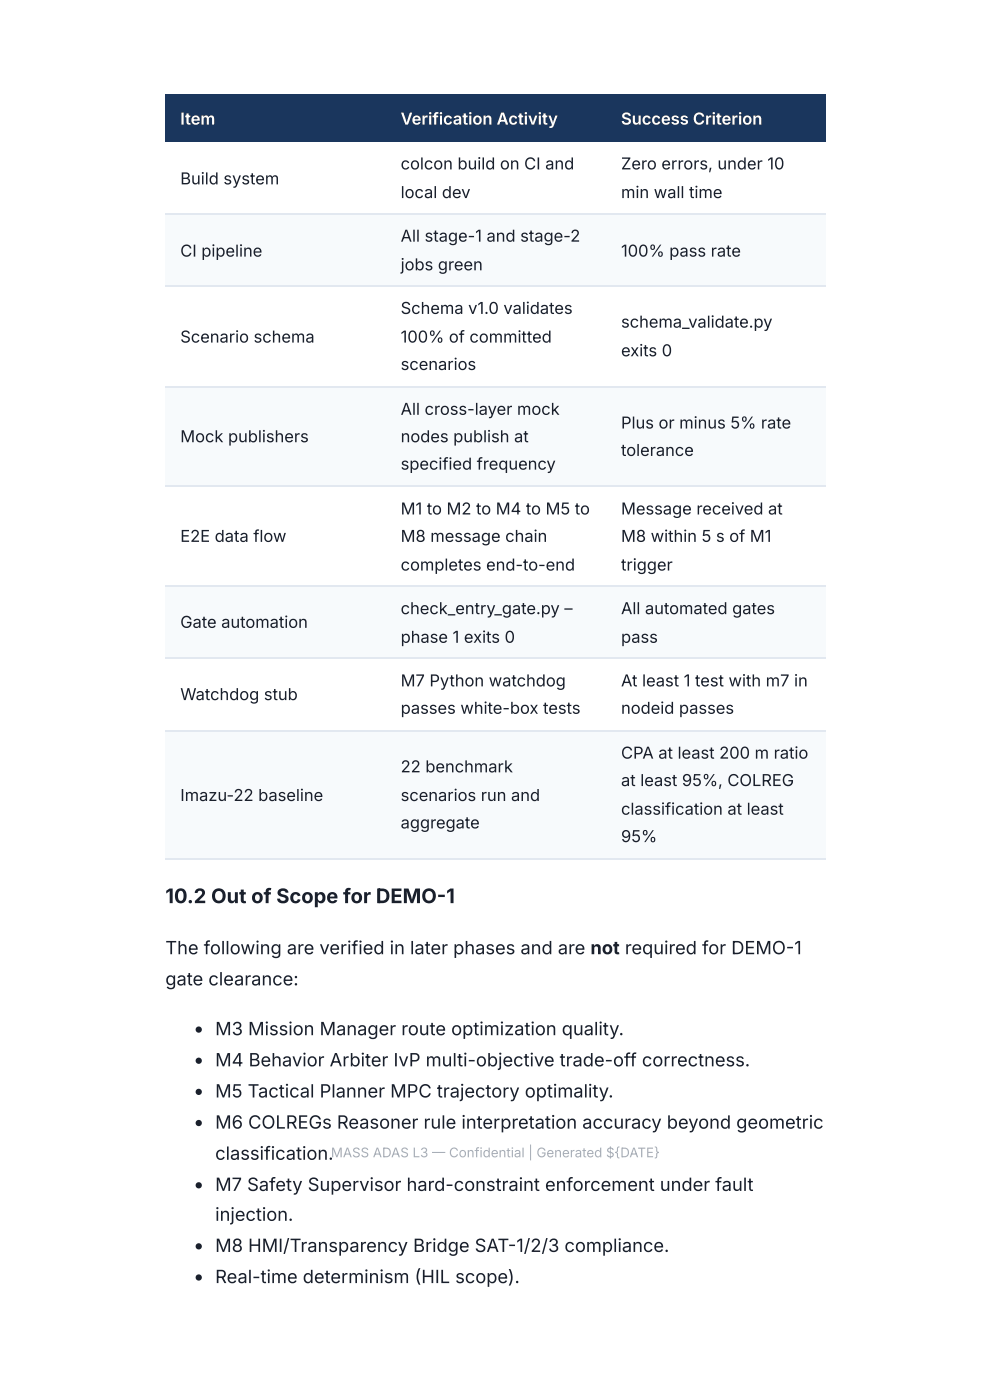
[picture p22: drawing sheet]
<svg xmlns="http://www.w3.org/2000/svg" width="210mm" height="297mm" viewBox="0 0 210 297" stroke-linecap="round" stroke-linejoin="round" font-family="sans-serif">
<defs><g id="words">
<text font-size="4.3" fill="#1a202c" x="35.1" y="191.8">10.2 Out of Scope for DEMO-1</text>
<g font-size="3.9" fill="#1a202c">
<text x="35.1" y="202.7">The following are verified in later phases and are not required for DEMO-1</text>
<text x="35.1" y="209.3">gate clearance:</text>
<text x="45.7" y="219.9">M3 Mission Manager route optimization quality.</text>
<text x="45.7" y="226.5">M4 Behavior Arbiter IvP multi-objective trade-off correctness.</text>
<text x="45.7" y="233.1">M5 Tactical Planner MPC trajectory optimality.</text>
<text x="45.7" y="239.7">M6 COLREGs Reasoner rule interpretation accuracy beyond geometric</text>
<text x="45.7" y="246.3">classification.</text>
<text x="45.7" y="252.9">M7 Safety Supervisor hard-constraint enforcement under fault</text>
<text x="45.7" y="259.3">injection.</text>
<text x="45.7" y="265.9">M8 HMI/Transparency Bridge SAT-1/2/3 compliance.</text>
<text x="45.7" y="272.5">Real-time determinism (HIL scope).</text>
</g>
<g font-size="3.5" fill="#fff">
<text x="38.3" y="26.5">Item</text>
<text x="85.1" y="26.5">Verification Activity</text>
<text x="131.9" y="26.5">Success Criterion</text>
</g>
<g font-size="3.5" fill="#1a202c">
<text x="85.1" y="36">colcon build on CI and</text>
<text x="131.9" y="36">Zero errors, under 10</text>
<text x="38.3" y="39.2">Build system</text>
<text x="85.1" y="42.1">local dev</text>
<text x="131.9" y="42.1">min wall time</text>
<text x="85.1" y="51.3">All stage-1 and stage-2</text>
<text x="38.3" y="54.5">CI pipeline</text>
<text x="85.1" y="57.4">jobs green</text>
<text x="131.9" y="54.5">100% pass rate</text>
<text x="85.1" y="66.7">Schema v1.0 validates</text>
<text x="131.9" y="69.6">schema_validate.py</text>
<text x="38.3" y="72.8">Scenario schema</text>
<text x="85.1" y="72.8">100% of committed</text>
<text x="131.9" y="75.7">exits 0</text>
<text x="85.1" y="78.6">scenarios</text>
<text x="85.1" y="88.1">All cross-layer mock</text>
<text x="38.3" y="93.9">Mock publishers</text>
<text x="85.1" y="93.9">nodes publish at</text>
<text x="131.9" y="91">Plus or minus 5% rate</text>
<text x="85.1" y="99.7">specified frequency</text>
<text x="131.9" y="96.8">tolerance</text>
<text x="85.1" y="109.3">M1 to M2 to M4 to M5 to</text>
<text x="131.9" y="109.3">Message received at</text>
<text x="38.3" y="115.1">E2E data flow</text>
<text x="85.1" y="115.1">M8 message chain</text>
<text x="131.9" y="115.1">M8 within 5 s of M1</text>
<text x="85.1" y="121.2">completes end-to-end</text>
<text x="131.9" y="121.2">trigger</text>
<text x="85.1" y="130.4">check_entry_gate.py –</text>
<text x="131.9" y="130.4">All automated gates</text>
<text x="38.3" y="133.4">Gate automation</text>
<text x="85.1" y="136.5">phase 1 exits 0</text>
<text x="131.9" y="136.5">pass</text>
<text x="38.3" y="148.7">Watchdog stub</text>
<text x="85.1" y="145.8">M7 Python watchdog</text>
<text x="131.9" y="145.8">At least 1 test with m7 in</text>
<text x="85.1" y="151.6">passes white-box tests</text>
<text x="131.9" y="151.6">nodeid passes</text>
<text x="131.9" y="161.1">CPA at least 200 m ratio</text>
<text x="85.1" y="164">22 benchmark</text>
<text x="131.9" y="167">at least 95%, COLREG</text>
<text x="38.3" y="170.1">Imazu-22 baseline</text>
<text x="85.1" y="170.1">scenarios run and</text>
<text x="131.9" y="173">classification at least</text>
<text x="85.1" y="175.9">aggregate</text>
<text x="131.9" y="178.9">95%</text>
</g>
<text font-size="2.8" fill="#a0aec0" x="70.3" y="245.8">MASS ADAS L3 — Confidential | Generated ${DATE}</text>
</g></defs>
<g fill="#1a365d">
<path d="M35.2 20.1h46.8v10.1h-46.8z"/>
<path d="M82 20.1h46.6v10.1h-46.6z"/>
<path d="M128.6 20.1h46.8v10.1h-46.8z"/>
</g>
<g fill="#f7fafc">
<path d="M35.2 45.5h46.8v15.4h-46.8z"/>
<path d="M82 45.5h46.6v15.4h-46.6z"/>
<path d="M128.6 45.5h46.8v15.4h-46.8z"/>
<path d="M35.2 82h46.8v21.2h-46.8z"/>
<path d="M82 82h46.6v21.2h-46.6z"/>
<path d="M128.6 82h46.8v21.2h-46.8z"/>
<path d="M35.2 124.6h46.8v15.4h-46.8z"/>
<path d="M82 124.6h46.6v15.4h-46.6z"/>
<path d="M128.6 124.6h46.8v15.4h-46.8z"/>
<path d="M35.2 155h46.8v27.3h-46.8z"/>
<path d="M82 155h46.6v27.3h-46.6z"/>
<path d="M128.6 155h46.8v27.3h-46.8z"/>
</g>
<path d="M35.2 45.4h140.2M35.2 60.7h140.2M35.2 82.2h140.2M35.2 103.3h140.2M35.2 124.5h140.2M35.2 139.8h140.2M35.2 155.2h140.2M35.2 182.4h140.2" fill="none" stroke="#e2e8f0" stroke-width=".26"/>
<g fill="#1a202c">
<circle cx="42.2" cy="218.7" r=".66"/>
<circle cx="42.2" cy="225.3" r=".66"/>
<circle cx="42.2" cy="231.9" r=".66"/>
<circle cx="42.2" cy="238.5" r=".66"/>
<circle cx="42.2" cy="251.8" r=".66"/>
<circle cx="42.2" cy="264.7" r=".66"/>
<circle cx="42.2" cy="271.3" r=".66"/>
</g>
<use href="#words"/>
</svg>
